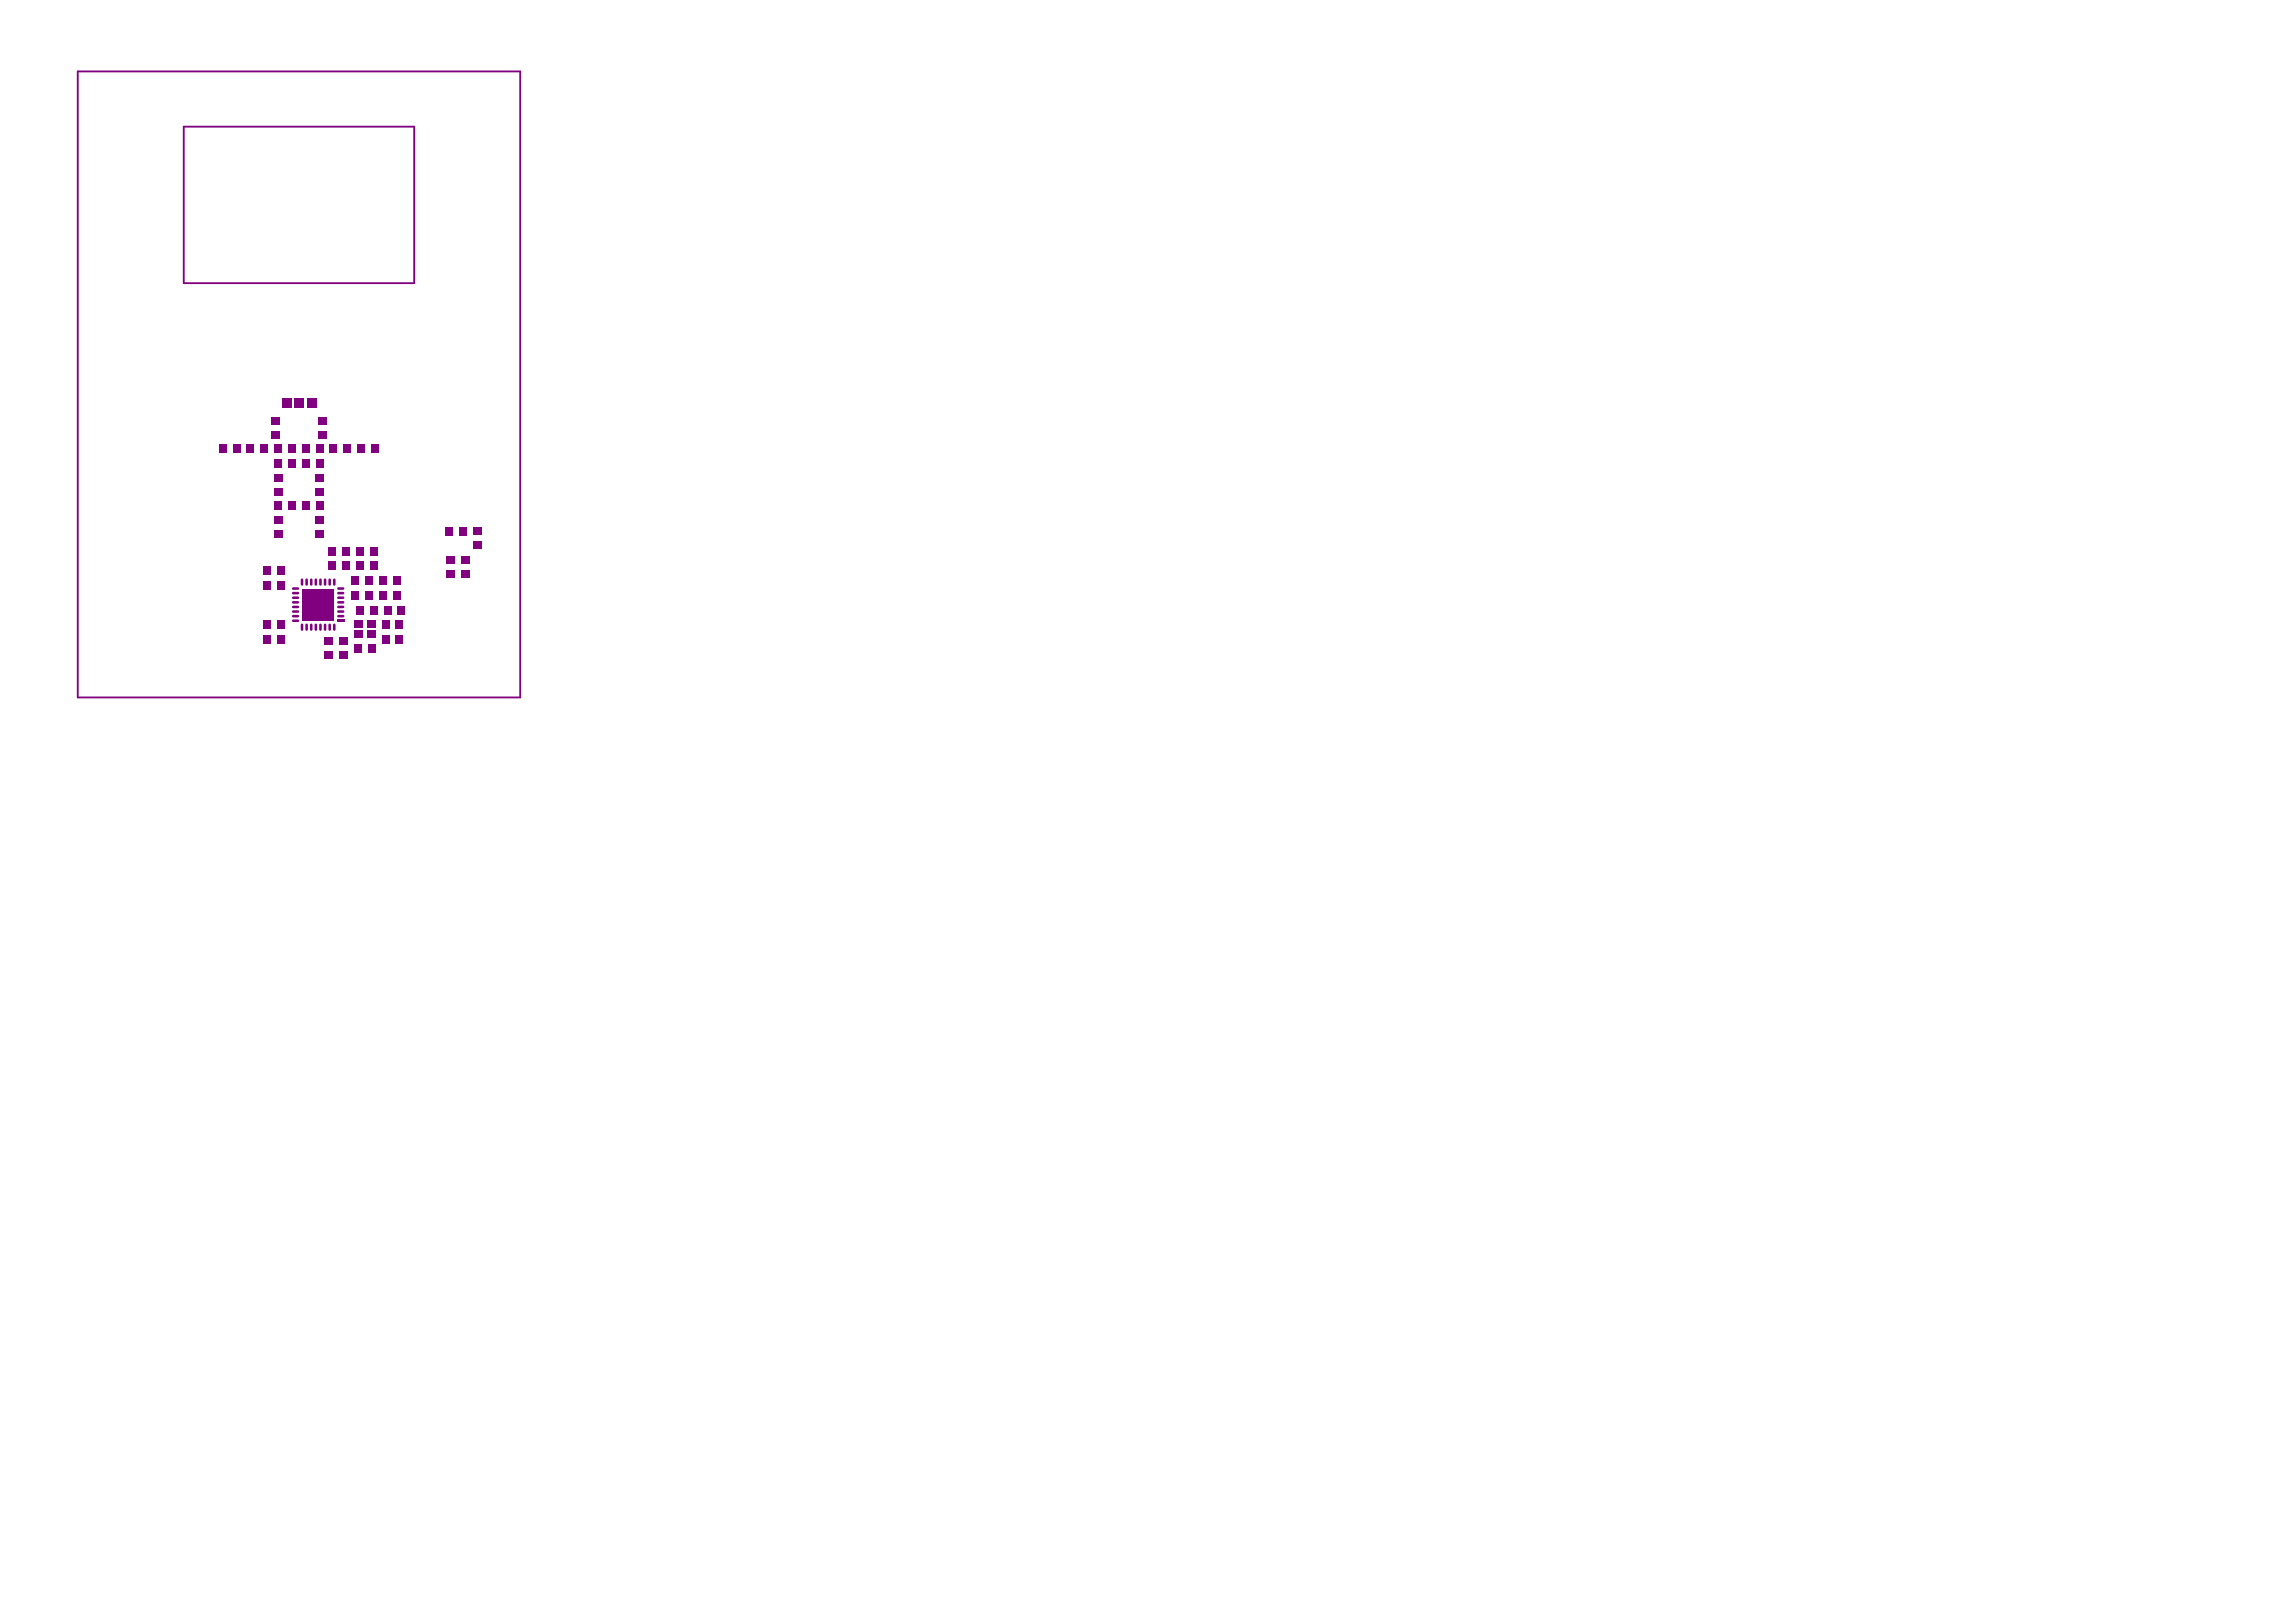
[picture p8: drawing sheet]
<svg xmlns="http://www.w3.org/2000/svg" width="297mm" height="210mm" viewBox="0 0 297 210" stroke-linecap="round" stroke-linejoin="round" font-family="sans-serif">
<path d="M10.1 9.2h57.2v81.1h-57.2zM23.8 16.4h29.8v20.2h-29.8z" fill="none" stroke="#800080" stroke-width=".24"/>
<path d="M43.6 80.2h1v.3h-1z" fill-rule="evenodd" fill="#800080"/>
<g fill="none" stroke="#800080" stroke-width=".33">
<path d="M37.9 79.7h.6M37.9 79.1h.6M37.9 78.5h.6M37.9 77.9h.6M37.9 77.4h.6M37.9 76.8h.6M37.9 76.2h.6M39.1 75v.6M39.7 75v.6M40.3 75v.6M40.9 75v.6M41.5 75v.6"/>
<path d="M42.1 75v.6M42.7 75v.6M43.2 75v.6M43.8 79.7h.6M43.8 79.1h.6M43.8 78.5h.6M43.8 77.9h.6M43.8 77.4h.6M43.8 76.8h.6M43.8 76.2h.6M37.9 80.3h.6M39.1 80.9v.6"/>
<path d="M39.7 80.9v.6M40.3 80.9v.6M40.9 80.9v.6M41.5 80.9v.6M42.1 80.9v.6M42.7 80.9v.6M43.2 80.9v.6"/>
</g>
<g fill="#800080">
<path d="M39.1 76.2h4.1v4.1h-4.1z" fill-rule="evenodd"/>
<path d="M59.6 73.8h1.1v1h-1.1z" fill-rule="evenodd"/>
<path d="M59.6 72h1.1v1h-1.1z" fill-rule="evenodd"/>
<path d="M47.5 81.6h1.1v1h-1.1z" fill-rule="evenodd"/>
<path d="M45.8 81.6h1.1v1h-1.1z" fill-rule="evenodd"/>
<path d="M47.5 80.3h1.1v1h-1.1z" fill-rule="evenodd"/>
<path d="M45.8 80.3h1.1v1h-1.1z" fill-rule="evenodd"/>
<path d="M57.6 68.2h1v1.1h-1z" fill-rule="evenodd"/>
<path d="M59.4 68.2h.9v1.1h-.9z" fill-rule="evenodd"/>
<path d="M39.8 51.5h1.2v1.2h-1.2z" fill-rule="evenodd"/>
<path d="M36.5 51.5h1.2v1.2h-1.2z" fill-rule="evenodd"/>
<path d="M38.1 51.5h1.2v1.2h-1.2z" fill-rule="evenodd"/>
<path d="M35.1 55.8h1.1v.9h-1.1z" fill-rule="evenodd"/>
<path d="M35.1 54h1.1v.9h-1.1z" fill-rule="evenodd"/>
<path d="M41.2 54h1v.9h-1z" fill-rule="evenodd"/>
<path d="M41.2 55.8h1v.9h-1z" fill-rule="evenodd"/>
<path d="M34.1 80.3h1v1.1h-1z" fill-rule="evenodd"/>
<path d="M35.9 80.3h1v1.1h-1z" fill-rule="evenodd"/>
<path d="M34.1 82.2h1v1.1h-1z" fill-rule="evenodd"/>
<path d="M35.9 82.2h1v1.1h-1z" fill-rule="evenodd"/>
<path d="M28.4 57.6h.9v1h-.9z" fill-rule="evenodd"/>
<path d="M30.1 57.6h1v1h-1z" fill-rule="evenodd"/>
<path d="M57.7 73.8h1.1v1h-1.1z" fill-rule="evenodd"/>
<path d="M57.7 72h1.1v1h-1.1z" fill-rule="evenodd"/>
<path d="M48 57.6h1v1h-1z" fill-rule="evenodd"/>
<path d="M46.2 57.6h1v1h-1z" fill-rule="evenodd"/>
<path d="M44.5 57.6h.9v1h-.9z" fill-rule="evenodd"/>
<path d="M42.7 57.6h.9v1h-.9z" fill-rule="evenodd"/>
<path d="M40.8 61.4h1v.9h-1z" fill-rule="evenodd"/>
<path d="M40.8 63.2h1v.9h-1z" fill-rule="evenodd"/>
<path d="M40.9 59.5h.9v1h-.9z" fill-rule="evenodd"/>
<path d="M39.1 59.5h.9v1h-.9z" fill-rule="evenodd"/>
<path d="M40.9 57.6h.9v1h-.9z" fill-rule="evenodd"/>
<path d="M39.1 57.6h.9v1h-.9z" fill-rule="evenodd"/>
<path d="M37.3 64.9h.9v1.1h-.9z" fill-rule="evenodd"/>
<path d="M35.5 64.9h.9v1.1h-.9z" fill-rule="evenodd"/>
<path d="M37.3 59.5h.9v1h-.9z" fill-rule="evenodd"/>
<path d="M35.5 59.5h.9v1h-.9z" fill-rule="evenodd"/>
<path d="M37.3 57.6h.9v1h-.9z" fill-rule="evenodd"/>
<path d="M35.5 57.6h.9v1h-.9z" fill-rule="evenodd"/>
<path d="M35.5 61.4h1.1v.9h-1.1z" fill-rule="evenodd"/>
<path d="M35.5 63.2h1.1v.9h-1.1z" fill-rule="evenodd"/>
<path d="M33.7 57.6h1v1h-1z" fill-rule="evenodd"/>
<path d="M31.9 57.6h1v1h-1z" fill-rule="evenodd"/>
<path d="M40.8 66.8h1v1h-1z" fill-rule="evenodd"/>
<path d="M40.8 68.6h1v1h-1z" fill-rule="evenodd"/>
<path d="M39.1 64.9h.9v1.1h-.9z" fill-rule="evenodd"/>
<path d="M40.9 64.9h.9v1.1h-.9z" fill-rule="evenodd"/>
<path d="M34.1 75.2h1v1.1h-1z" fill-rule="evenodd"/>
<path d="M35.9 75.2h1v1.1h-1z" fill-rule="evenodd"/>
<path d="M34.1 73.3h1v1.1h-1z" fill-rule="evenodd"/>
<path d="M35.9 73.3h1v1.1h-1z" fill-rule="evenodd"/>
<path d="M44.3 70.8h1v1.1h-1z" fill-rule="evenodd"/>
<path d="M42.5 70.8h1v1.1h-1z" fill-rule="evenodd"/>
<path d="M44.3 72.7h1v1.1h-1z" fill-rule="evenodd"/>
<path d="M42.5 72.7h1v1.1h-1z" fill-rule="evenodd"/>
<path d="M47.9 70.8h.9v1.1h-.9z" fill-rule="evenodd"/>
<path d="M46.1 70.8h1v1.1h-1z" fill-rule="evenodd"/>
<path d="M46.1 72.7h1v1.1h-1z" fill-rule="evenodd"/>
<path d="M47.9 72.7h.9v1.1h-.9z" fill-rule="evenodd"/>
<path d="M42 82.5h1.1v1h-1.1z" fill-rule="evenodd"/>
<path d="M42 84.3h1.1v1h-1.1z" fill-rule="evenodd"/>
<path d="M43.9 84.3h1.1v1h-1.1z" fill-rule="evenodd"/>
<path d="M43.9 82.5h1.1v1h-1.1z" fill-rule="evenodd"/>
<path d="M35.5 68.6h1.1v1h-1.1z" fill-rule="evenodd"/>
<path d="M35.5 66.8h1.1v1h-1.1z" fill-rule="evenodd"/>
<path d="M61.2 70h1.1v1h-1.1z" fill-rule="evenodd"/>
<path d="M61.2 68.2h1.1v1h-1.1z" fill-rule="evenodd"/>
<path d="M47.6 83.4h1v1.1h-1z" fill-rule="evenodd"/>
<path d="M45.8 83.4h1v1.1h-1z" fill-rule="evenodd"/>
<path d="M51.5 78.4h.9v1.1h-.9z" fill-rule="evenodd"/>
<path d="M49.7 78.4h.9v1.1h-.9z" fill-rule="evenodd"/>
<path d="M47.9 78.4h.9v1.1h-.9z" fill-rule="evenodd"/>
<path d="M46.1 78.4h.9v1.1h-.9z" fill-rule="evenodd"/>
<path d="M51.2 82.2h1v1.1h-1z" fill-rule="evenodd"/>
<path d="M49.4 82.2h1v1.1h-1z" fill-rule="evenodd"/>
<path d="M50.8 76.5h1v1.1h-1z" fill-rule="evenodd"/>
<path d="M49 76.5h1v1.1h-1z" fill-rule="evenodd"/>
<path d="M45.5 76.5h.9v1.1h-.9z" fill-rule="evenodd"/>
<path d="M47.3 76.5h.9v1.1h-.9z" fill-rule="evenodd"/>
<path d="M50.8 74.6h1v1.1h-1z" fill-rule="evenodd"/>
<path d="M49 74.6h1v1.1h-1z" fill-rule="evenodd"/>
<path d="M47.3 74.6h.9v1.1h-.9z" fill-rule="evenodd"/>
<path d="M45.5 74.6h.9v1.1h-.9z" fill-rule="evenodd"/>
<path d="M49.4 80.3h1v1.1h-1z" fill-rule="evenodd"/>
<path d="M51.2 80.3h1v1.1h-1z" fill-rule="evenodd"/>
</g>
</svg>
